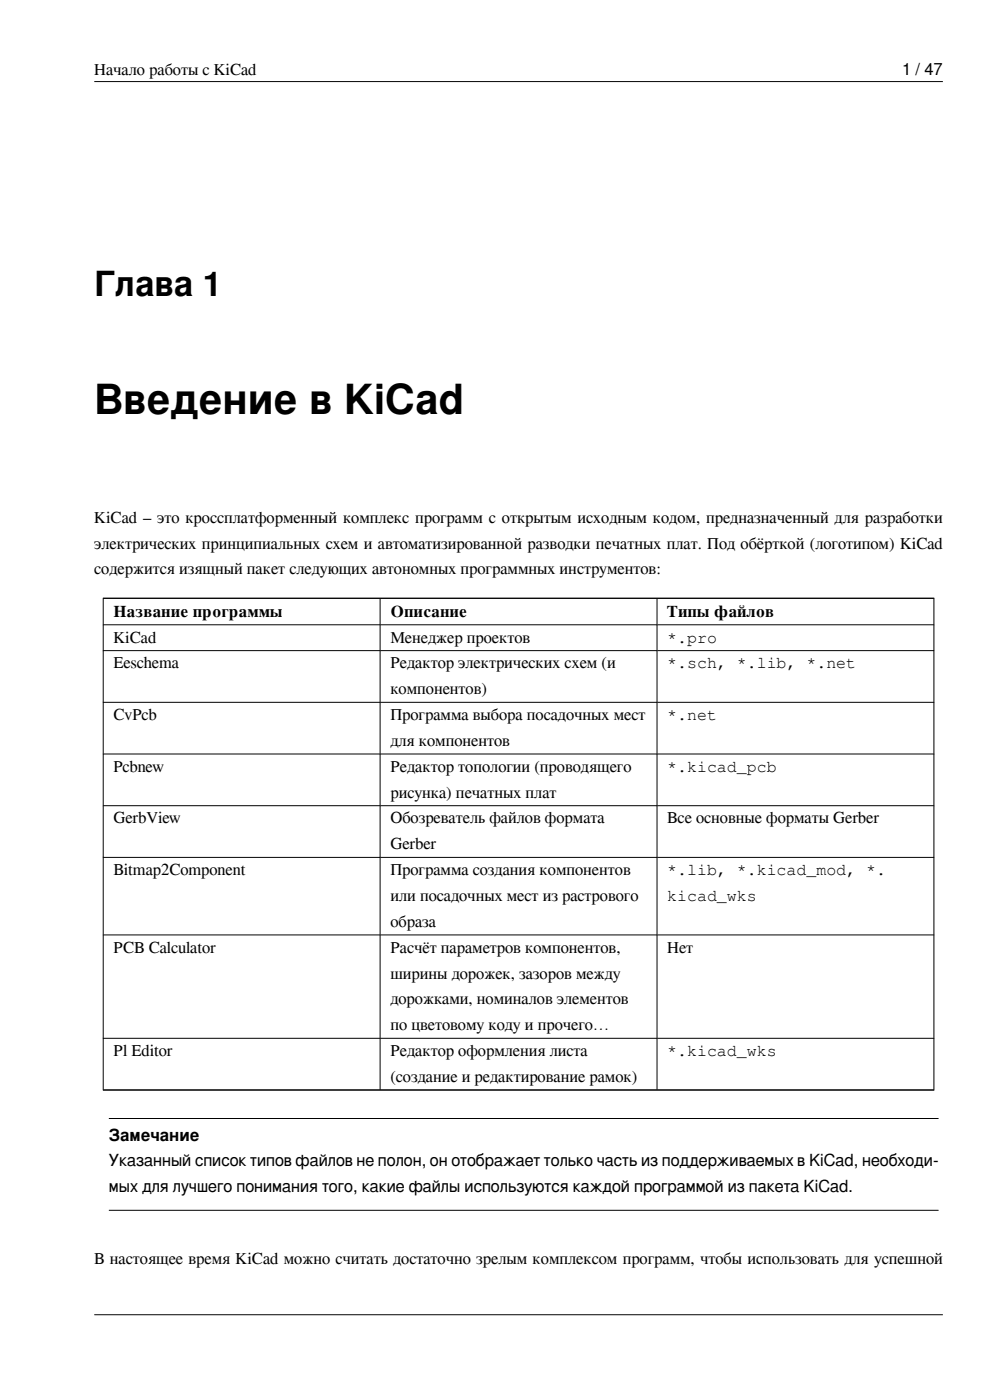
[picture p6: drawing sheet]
<svg xmlns="http://www.w3.org/2000/svg" width="210mm" height="297mm" viewBox="0 0 210 297" stroke-linecap="round" stroke-linejoin="round" font-family="sans-serif">
<defs><g id="words">
<text font-size="8.7" x="20" y="87.8">Введение в KiCad</text>
<text font-size="7.3" x="20" y="62.8">Глава 1</text>
<g font-size="3.5">
<text x="20" y="16">Начало работы с KiCad</text>
<text x="191.4" y="16">1 / 47</text>
<text x="20" y="110.9">KiCad – это кроссплатформенный комплекс программ с открытым исходным кодом, предназначенный для разработки</text>
<text x="20" y="116.4">электрических принципиальных схем и автоматизированной разводки печатных плат. Под обёрткой (логотипом) KiCad</text>
<text x="20" y="121.9">содержится изящный пакет следующих автономных программных инструментов:</text>
<text x="24.1" y="130.8">Название программы</text>
<text x="82.8" y="130.8">Описание</text>
<text x="141.5" y="130.8">Типы файлов</text>
<text x="24.1" y="136.3">KiCad</text>
<text x="82.8" y="136.3">Менеджер проектов</text>
<text x="141.5" y="136.3">*.pro</text>
<text x="24.1" y="141.8">Eeschema</text>
<text x="82.8" y="141.8">Редактор электрических схем (и</text>
<text x="141.5" y="141.8">*.sch, *.lib, *.net</text>
<text x="82.8" y="147.3">компонентов)</text>
<text x="24.1" y="152.8">CvPcb</text>
<text x="82.8" y="152.8">Программа выбора посадочных мест</text>
<text x="141.5" y="152.8">*.net</text>
<text x="82.8" y="158.2">для компонентов</text>
<text x="24.1" y="163.7">Pcbnew</text>
<text x="82.8" y="163.7">Редактор топологии (проводящего</text>
<text x="141.5" y="163.7">*.kicad_pcb</text>
<text x="82.8" y="169.2">рисунка) печатных плат</text>
<text x="24.1" y="174.7">GerbView</text>
<text x="82.8" y="174.7">Обозреватель файлов формата</text>
<text x="141.5" y="174.7">Все основные форматы Gerber</text>
<text x="24.1" y="185.7">Bitmap2Component</text>
<text x="82.8" y="180.2">Gerber</text>
<text x="82.8" y="185.7">Программа создания компонентов</text>
<text x="141.5" y="185.7">*.lib, *.kicad_mod, *.</text>
<text x="82.8" y="191.1">или посадочных мест из растрового</text>
<text x="141.5" y="191.1">kicad_wks</text>
<text x="82.8" y="196.6">образа</text>
<text x="24.1" y="202.1">PCB Calculator</text>
<text x="82.8" y="202.1">Расчёт параметров компонентов,</text>
<text x="141.5" y="202.1">Нет</text>
<text x="82.8" y="207.6">ширины дорожек, зазоров между</text>
<text x="82.8" y="213.1">дорожками, номиналов элементов</text>
<text x="82.8" y="218.6">по цветовому коду и прочего…</text>
<text x="24.1" y="224">Pl Editor</text>
<text x="82.8" y="224">Редактор оформления листа</text>
<text x="141.5" y="224">*.kicad_wks</text>
<text x="82.8" y="229.5">(создание и редактирование рамок)</text>
<text x="23.1" y="242">Замечание</text>
<text x="23.1" y="247.4">Указанный список типов файлов не полон, он отображает только часть из поддерживаемых в KiCad, необходи-</text>
<text x="23.1" y="252.9">мых для лучшего понимания того, какие файлы используются каждой программой из пакета KiCad.</text>
<text x="20" y="268.2">В настоящее время KiCad можно считать достаточно зрелым комплексом программ, чтобы использовать для успешной</text>
</g>
</g></defs>
<g fill="none" stroke="#000" stroke-width=".21">
<path d="M20 17.3h180M21.8 126.9h176.4M21.8 132.5h176.4M21.8 138h176.4M21.9 127v104.2M80.6 127v104.2M139.4 127v104.2M198.1 127v104.2M21.8 149h176.4M21.8 160h176.4M21.8 170.9h176.4M21.8 181.9h176.4"/>
<path d="M21.8 198.3h176.4M21.8 220.3h176.4M21.8 231.2h176.4M23.1 237.3h176M23.1 256.8h176M20 278.9h180"/>
</g>
<use href="#words"/>
</svg>
